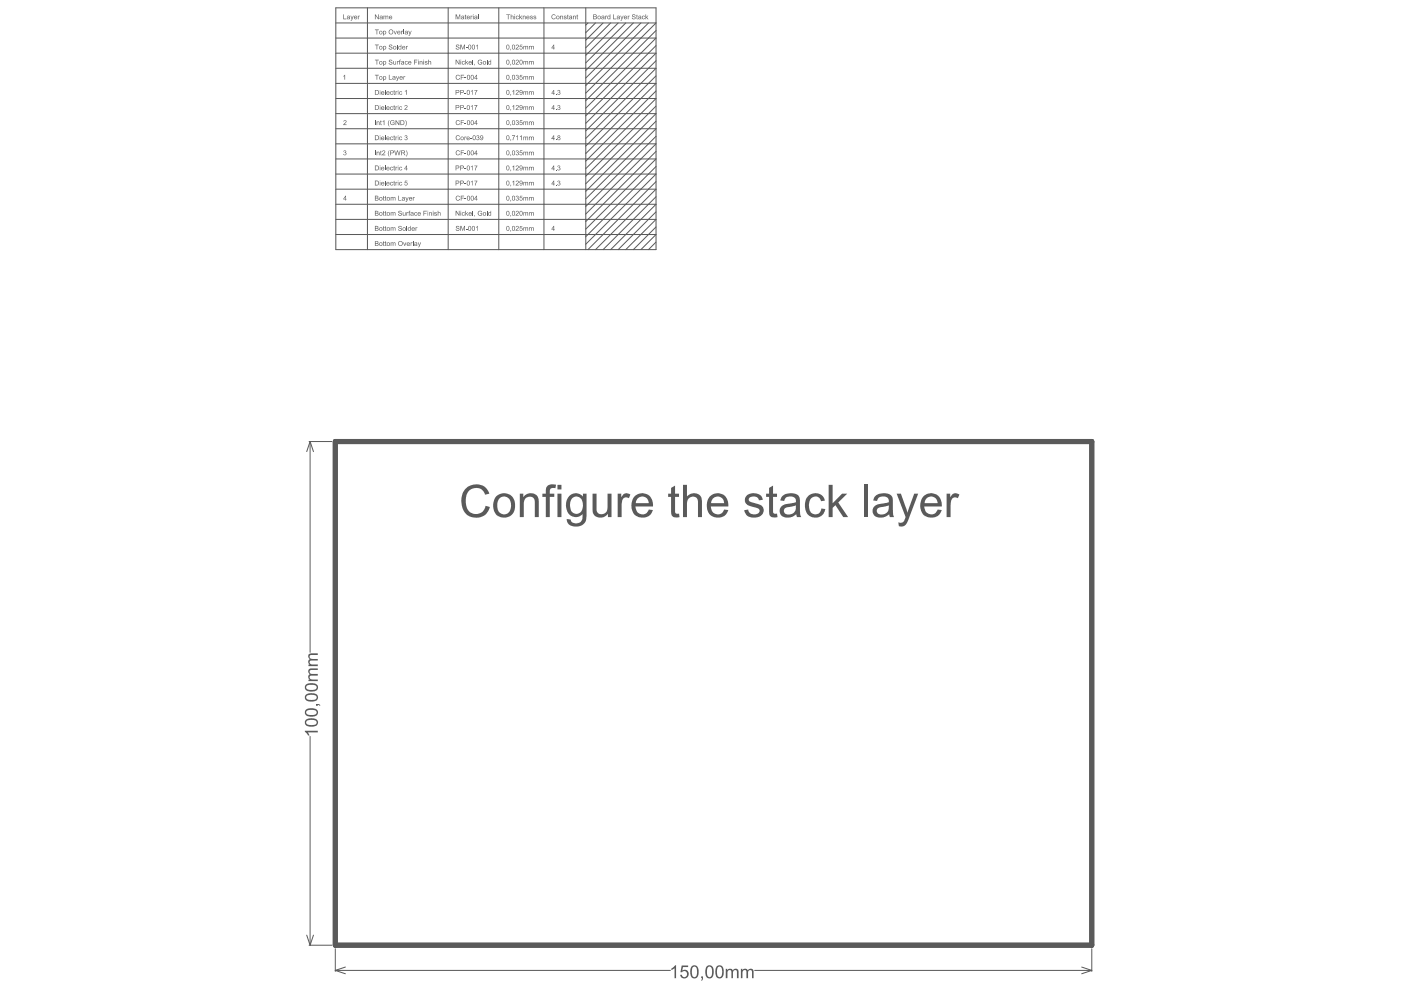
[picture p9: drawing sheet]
<svg xmlns="http://www.w3.org/2000/svg" width="297mm" height="210mm" viewBox="0 0 297 210" stroke-linecap="round" stroke-linejoin="round" font-family="sans-serif">
<path d="M71.1 93.6h160.4v106.8h-160.4z" fill="none" stroke="#5a5a5a" stroke-width="1.1"/>
<g fill="none" stroke="#5a5a5a" stroke-width=".22">
<path d="M65.5 93.6h4.8M65.7 93.6l.8 2.2M65.7 93.6l-.7 2.2M65.7 93.6v44.7M65.7 156.1v44.3M65 198.3l.7 2.1M66.5 198.3l-.8 2.1M65.5 200.4h4.8M71.1 205.8l2.1 .7M71.1 205.8h71M71.1 201.2v4.8M73.2 205l-2.1 .8"/>
<path d="M160 205.8h71.5M229.3 205l2.2 .8M231.5 205.8l-2.2 .7M231.5 201.2v4.8"/>
</g>
<g fill="#5a5a5a">
<path d="M142.3 205.3l.8-.6h.2v2.7h-.3v-2.1l-.6 .4z"/>
<path d="M144.5 204.7h1.4v.3h-1.1l-.2 .8 .5-.2 .4 .1 .4 .2 .1 .5-.2 .7-.6 .4-.7-.2-.3-.6h.4v.1a.61 .61 0 0 0 .8 .2 .61 .61 0 0 0 .2-.9 .61 .61 0 0 0-.8-.1l-.2 .1h-.3z"/>
<path d="M148.7 207h.3v.7l-.3 .2-.1-.1 .3-.4h-.2z"/>
<path d="M153.9 205.4h.3v.3l.4-.3a.57 .57 0 0 1 .7 .3l.4-.3h.4a.59 .59 0 0 1 .5 .6v1.4h-.4v-1.4l-.2-.3a.49 .49 0 0 0-.6 .6v1.1h-.3v-1.3a.46 .46 0 0 0-.6-.4 .46 .46 0 0 0-.3 .7v1h-.3z"/>
<path d="M157.1 205.4h.3v.3l.3-.3h.6a.27 .27 0 0 0 .2 .3 .27 .27 0 0 0 .3-.2l.5-.1 .4 .2 .1 1.8h-.4v-1.4l-.2-.3a.49 .49 0 0 0-.6 .6v1.1h-.3v-1.3a.44 .44 0 0 0-.6-.4 .44 .44 0 0 0-.3 .6v1.1h-.3z"/>
<path d="M64.6 154.9h2.8v.4h-2.2l.4 .6h-.3l-.7-.7z"/>
<path d="M67 149.3h.5l.4 .3-.1 .1-.4-.2v.1h-.4z"/>
<path d="M65.5 141.9l.3-.2h1.6v.4h-1.4l-.3 .2a.48 .48 0 0 0 .5 .6h1.2v.3h-1.3a.44 .44 0 0 0-.4 .6 .44 .44 0 0 0 .6 .3h1.1v.3h-2v-.3h.3l-.3-.4 .1-.5a.26 .26 0 0 0 .2-.3 .26 .26 0 0 0-.3-.3z"/>
<path d="M65.5 138.7l.4-.2h1.5v.4h-1.5l-.2 .2a.5 .5 0 0 0 .5 .6h1.2v.3h-1.3a.46 .46 0 0 0-.4 .6 .46 .46 0 0 0 .6 .3h1.1v.3h-2v-.3h.3l-.3-.4a.51 .51 0 0 1 .3-.7l-.3-.5z"/>
<path d="M146.9 205.1l-.2 1.1a.87 .87 0 0 0 .4 1l.6-.3 .1-1.1a.67 .67 0 0 0-.6-.9zM146.7 204.9l.6-.2 .6 .3 .2 .7-.1 1.2a.87 .87 0 0 1-1.1 .5 .87 .87 0 0 1-.5-1.1v-1z"/>
<path d="M150.1 205.1l-.2 1.1a.84 .84 0 0 0 .5 1l.5-.3 .1-1a.73 .73 0 0 0-.6-1zM149.9 204.9l.6-.2 .6 .4 .2 .7-.1 1.1a.87 .87 0 0 1-1.1 .5 .87 .87 0 0 1-.6-1.1l.1-1z"/>
<path d="M152.2 205.1l-.2 1.1a.92 .92 0 0 0 .4 1l.6-.2 .1-1.2a.67 .67 0 0 0-.6-.9zM152 204.9l.6-.2 .6 .3 .2 .7-.1 1.2a.87 .87 0 0 1-1 .5 .87 .87 0 0 1-.6-1.1l.1-1z"/>
<path d="M65 152.8a.6 .6 0 0 0 .1 .8 .6 .6 0 0 0 .7 .1h.4a.66 .66 0 0 0 .9-.7l-.2-.2-.6-.2zM64.9 152.6l.7-.3 1.2 .1a.87 .87 0 0 1 .6 1.1 .87 .87 0 0 1-1.1 .6l-1.1-.1a.83 .83 0 0 1-.3-1.4z"/>
<path d="M65 150.8l-.1 .3 .2 .4 1.1 .1a.63 .63 0 0 0 .7-.1 .63 .63 0 0 0 .1-.7l-.7-.3h-.8zM64.8 150.6l.7-.4 1.3 .1a.88 .88 0 0 1 .6 1.1 .88 .88 0 0 1-1.1 .6l-1.1-.2a.85 .85 0 0 1-.4-1.2z"/>
<path d="M65 147.5l-.1 .5 .2 .3 1.1 .1a.62 .62 0 0 0 .7-.1 .62 .62 0 0 0 .2-.7l-.8-.3zM64.9 147.3l.7-.3 1.3 .1a.88 .88 0 0 1 .5 1.1 .88 .88 0 0 1-1.1 .6l-1.1-.2a.81 .81 0 0 1-.3-1.3z"/>
<path d="M65 145.4a.61 .61 0 0 0 .1 .7 .61 .61 0 0 0 .7 .2h.4a.72 .72 0 0 0 .9-.6l-.2-.4-.4-.1h-1zM64.8 145.3l.7-.4 1.3 .1a.87 .87 0 0 1 .6 1 .87 .87 0 0 1-1.1 .6l-1.1-.1a.82 .82 0 0 1-.4-1.2z"/>
</g>
<g fill="none" stroke="#5a5a5a" stroke-width=".21">
<path d="M124.7 4.9l-.5 .4M126.3 4.9l-2.1 2M127.9 4.9l-3.7 3.6M129.5 4.9l-5.3 5.2M131.1 4.9l-6.9 6.8M132.7 4.9l-8.5 8.4M134.3 4.9l-10.1 10M135.9 4.9l-11.7 11.6M137.5 4.9l-13.3 13.2M139.1 16.1l-14.9 14.9M139.1 8.1l-14.9 14.9M139.1 19.3l-14.9 14.9"/>
<path d="M139.1 17.7l-14.9 14.9M139.1 12.9l-14.9 14.9M139.1 9.7l-14.9 14.9M139.1 11.3l-14.9 14.9M139.1 4.9l-14.9 14.8M139.1 14.5l-14.9 14.9M139.1 6.5l-14.9 14.9M139.1 38.5l-14.4 14.4M139.1 20.9l-14.9 14.9M139.1 35.3l-14.9 14.9M139.1 33.7l-14.9 14.9M139.1 22.5l-14.9 14.9"/>
<path d="M139.1 30.5l-14.9 14.9M139.1 27.3l-14.9 14.9M139.1 24.1l-14.9 14.9M139.1 36.9l-14.9 14.9M139.1 25.7l-14.9 14.9M139.1 32.1l-14.9 14.9M139.1 28.9l-14.9 14.9M139.1 46.5l-6.4 6.4M139.1 44.9l-8 8M139.1 43.3l-9.6 9.6M139.1 48.1l-4.8 4.8M139.1 40.1l-12.8 12.8"/>
<path d="M139.1 41.7l-11.2 11.2M139.1 51.3l-1.6 1.6M139.1 49.7l-3.2 3.2"/>
</g>
<g fill="none" stroke="#5a5a5a" stroke-width=".22">
<path d="M71.2 11.3h67.9M71.2 1.7h67.9v51.2h-67.9zM71.2 14.5h67.9M71.2 8.1h67.9M71.2 17.7h67.9M71.2 4.9h67.9M77.9 1.7v51.2M95 1.7v51.2M105.8 1.7v51.2M115.3 1.7v51.2M124.2 1.7v51.2M71.2 20.9h67.9"/>
<path d="M71.2 27.3h67.9M71.2 33.7h67.9M71.2 30.5h67.9M71.2 24.1h67.9M71.2 36.9h67.9M71.2 40.1h67.9M71.2 43.3h67.9M71.2 49.7h67.9M71.2 46.5h67.9"/>
</g>
<g fill="#5a5a5a">
<path d="M81.3 44.8l.1-.1v.3h.1l-.1 .1v.7l-.1-.2z"/>
<path d="M81.7 44.8l.1-.1 .1 .3-.1 .8-.1-.1v-.6h-.1z"/>
<path d="M82.8 45h1v.7l-.2-.6-.2 .1v.5h-.1l-.1-.6-.2 .1v.5h-.2z"/>
<path d="M84.5 44.8l.4-.1 .2 .1 .1 .2-.3-.2-.3 .1v.2l.6 .2v.2l-.2 .2-.6-.1v-.2l.3 .2 .4-.1-.1-.2-.5-.2z"/>
<path d="M85.4 45h.1l.1 .6h.2l.2-.6v.7l-.6-.1z"/>
<path d="M86.2 45h.4l-.3 .2v.5h-.1z"/>
<path d="M86.7 44.7h.3l-.2 .1 .2 .2-.2 .1v.6h-.1v-.6h-.1z"/>
<path d="M87.9 45.1l.4-.1 .2 .2-.4-.1-.2 .3 .1 .2 .3-.1h.2l-.1 .1-.4 .1z"/>
<path d="M89.8 44.7h.7v.1h-.6v.4h.5l-.5 .1v.4h-.1z"/>
<path d="M91 45l.6 .1v.6h-.2l-.1-.6-.2 .1-.1 .5z"/>
<path d="M92.1 45h.3l.2 .1-.4 .1 .4 .2v.3h-.5l-.1-.2 .3 .1h.2l-.4-.3z"/>
<path d="M92.8 44.7h.1v.4l.3-.1 .2 .1v.6l-.2-.6-.3 .1v.5h-.1z"/>
<path d="M72.8 16.1l.4-.2v1h-.2v-.8l-.2 .1z"/>
<path d="M98.4 35.7l.5 .1z"/>
<path d="M99.8 35.3l.4-.2v1h-.1v-.8l-.2 .2z"/>
<path d="M100.6 35.1h.6l-.4 1-.1-.1 .4-.8z"/>
<path d="M96.7 32.1l.3-.2 .4 .1 .1 .2h-.1l-.2-.2h-.2l-.2 .2v.5l.4 .1 .3-.2-.1 .2-.4 .1-.3-.1z"/>
<path d="M97.7 31.9h.7v.1h-.6v.3h.5v.2h-.5v.4h-.1z"/>
<path d="M98.5 32.5l.4 .1z"/>
<path d="M117.8 23.2l.2 .1z"/>
<path d="M118.2 22.4l.3-.1 .3 .1-.2 .3 .2 .4-.1 .2-.5-.1 .1-.2 .3 .2 .1-.2-.3-.2 .2-.3-.2-.1-.1 .2-.1-.1z"/>
<path d="M72.9 25.6h.5v.4l-.4 .4h.5v.1h-.7l.5-.7-.1-.2h-.2l-.1 .2h-.1z"/>
<path d="M117.8 39.2l.2 .1z"/>
<path d="M118.3 38.3h.2l.3 .2-.2 .3 .2 .1v.2l-.2 .2-.4-.1 .1-.2 .2 .2 .2-.2-.3-.2 .2-.3-.4 .1z"/>
<path d="M98.4 19.7h.5v.1h-.5z"/>
<path d="M99.8 19.3l.4-.2v1h-.1v-.8l-.2 .1z"/>
<path d="M100.6 19.1h.6l-.4 1h-.1l.1-.4 .3-.5z"/>
<path d="M108.2 36h.2l-.1 .3z"/>
<path d="M108.6 35.3l.4-.2v1h-.1v-.8l-.2 .2z"/>
<path d="M109.4 35.2l.3-.1 .3 .1-.1 .4-.4 .4h.5v.1h-.7l.6-.7-.2-.2-.4 .2z"/>
<path d="M111 35.4l.5 .1 .4-.1 .1 .7h-.2v-.6l-.3 .1v.5h-.1v-.6h-.2l-.2 .6z"/>
<path d="M112.2 35.4l.5 .1 .4-.1 .1 .7h-.2v-.6l-.3 .1v.5h-.1v-.6h-.2l-.2 .6z"/>
<path d="M81.3 51.2l.1-.1v.3h.1l-.1 .1 .1 .7-.2-.2z"/>
<path d="M81.7 51.2l.1-.1 .1 .3-.1 .1 .1 .7-.2-.1v-.6h-.1z"/>
<path d="M82.8 51.4l.1 .1 .8-.1 .1 .7-.2-.6-.2 .1v.5h-.1l-.1-.6-.2 .1v.5h-.2z"/>
<path d="M85.5 51.4h.1l.2 .6 .2-.6h.1l-.2 .7h-.2z"/>
<path d="M87.1 51.4h.4l-.3 .2v.5h-.1z"/>
<path d="M87.5 51.1h.2v1h-.2z"/>
<path d="M88.6 51.4h.1l.2 .6 .2-.6h.2l-.5 1h-.2l.3-.3z"/>
<path d="M98.4 22.9h.5v.1h-.5z"/>
<path d="M99.8 22.5l.4-.2v1h-.1v-.8l-.2 .1z"/>
<path d="M100.6 22.3h.6l-.4 1h-.1l.1-.4 .3-.5h-.5z"/>
<path d="M108.2 10.4h.2l-.1 .3z"/>
<path d="M109.4 9.5h.3l.3 .1-.1 .3-.4 .5h.5v.1h-.7l.6-.7-.2-.2-.4 .2z"/>
<path d="M110.3 9.5h.5l-.5 .1v.3l.3-.1 .2 .2v.3l-.2 .2h-.3l-.2-.2 .2-.1 .1 .2 .3-.1-.1-.4-.4 .1z"/>
<path d="M111 9.8l.4-.1 .1 .2 .4-.1 .1 .7h-.2v-.7l-.3 .1v.6h-.1l-.1-.7-.2 .1-.1 .6z"/>
<path d="M112.2 9.8l.4-.1 .1 .2 .4-.1 .1 .7h-.2v-.7l-.3 .1v.6h-.1l-.1-.7-.2 .1-.1 .6z"/>
<path d="M79.5 9.5h.8v.1h-.3v.9h-.2v-.9h-.3z"/>
<path d="M82.5 9.5h.4a.18 .18 0 0 1 .2 0 .18 .18 0 0 1 0 .3l-.2-.2-.3 .1 .6 .4v.3l-.6 .1-.2-.3 .5 .2 .2-.3-.6-.3z"/>
<path d="M84.2 9.5h.1v1h-.1z"/>
<path d="M86.1 9.8l.1 .1 .3-.1-.3 .2v.5h-.1z"/>
<path d="M108.2 42.4h.2l-.2 .3z"/>
<path d="M109.4 41.6l.2-.1 .3 .1v.9l-.3 .1-.2-.2 .1-.2 .2 .2 .2-.1-.3-.3 .2-.3-.2-.1-.1 .2h-.2z"/>
<path d="M110.3 41.5h.5l-.5 .1v.3l.3-.1 .2 .2v.3l-.2 .2h-.3l-.2-.2h.2l.1 .1 .3-.1-.1-.3h-.4z"/>
<path d="M111 41.8h.9l.1 .7h-.2v-.6l-.3 .1v.5h-.1l-.1-.6h-.2l-.1 .6z"/>
<path d="M112.2 41.8h.9l.1 .7h-.2v-.6l-.3 .1v.5h-.1l-.1-.6h-.2l-.1 .6z"/>
<path d="M117.8 29.6l.2 .1z"/>
<path d="M79.5 31.9h.1v1h-.1z"/>
<path d="M79.8 32.2h.6l.1 .7h-.2v-.6l-.3 .1v.5h-.2z"/>
<path d="M80.7 32l.1-.1v.3h.1l-.1 .1v.5l.2 .1h-.3v-.6h-.1z"/>
<path d="M81.1 31.9l.5 .1 .1 .3-.5 .5h.5v.1h-.7l.6-.7-.2-.2-.4 .2z"/>
<path d="M82.5 31.9h.1l-.2 .8 .2 .5-.4-.6z"/>
<path d="M83.6 31.9h.2l.1 .9 .3-.9h.2l.2 .9 .2-.9h.1l-.2 1h-.2l-.2-.9-.3 .9h-.1z"/>
<path d="M86.1 31.9h.1l.2 .6-.3 .7 .2-.8z"/>
<path d="M117.8 36l.2 .1z"/>
<path d="M118.2 35.2l.4-.1 .2 .2-.2 .3 .2 .1v.2l-.2 .2h-.4v-.2l.3 .1h.2v-.3l-.3-.1 .3-.3-.3-.1-.2 .2z"/>
<path d="M79.5 15.9h.8v.1h-.3v.9h-.2v-.9h-.3z"/>
<path d="M82.5 15.9h.1v.9l.5 .1h-.6z"/>
<path d="M83.9 16.2h.2l.2 .6 .3-.6-.4 1-.2-.1 .2-.2z"/>
<path d="M85.5 16.2l.2 .1 .2-.1-.2 .1v.6h-.2z"/>
<path d="M107.3 3.1h.8l-.3 .1v.9h-.1v-.9z"/>
<path d="M108.3 3.1h.1v.3h.5v.7h-.2v-.7l-.3 .1v.6h-.1z"/>
<path d="M109.4 3.5l.2-.2 .3 .1 .1 .1-.4-.1-.1 .3 .2 .3 .3-.2-.1 .2h-.4z"/>
<path d="M110.1 3.1h.1v.6l.5-.4-.3 .3 .3 .5h-.1l-.3-.4-.1 .4h-.1z"/>
<path d="M110.8 3.3l.6 .1v.7h-.1l-.1-.7-.2 .1v.6h-.2z"/>
<path d="M112.4 3.4l.2-.1 .4 .1-.5 .1 .5 .3v.2l-.2 .1a.18 .18 0 0 1-.3 0 .18 .18 0 0 1 0-.3l.2 .2 .2-.1-.5-.2z"/>
<path d="M113.1 3.4h.6l-.5 .1 .5 .3-.1 .3-.4-.1-.1-.1 .3 .1 .2-.2-.4-.1z"/>
<path d="M96.6 12.7h.2l.5 .8v-.8h.1v1l-.7-.8v.8h-.1z"/>
<path d="M98 13h.5l.1 .2-.4-.2-.2 .2 .2 .4 .4-.2-.2 .3-.4-.1z"/>
<path d="M98.7 12.7h.1v.6l.5-.3-.3 .2 .3 .5h-.2l-.2-.4-.1 .4h-.1z"/>
<path d="M100.2 12.7h.1v1h-.1z"/>
<path d="M100.5 13.6h.2l-.1 .3z"/>
<path d="M101.4 12.8l.3-.1h.4l.1 .3-.5-.2-.3 .2v.3l.2 .3h.3l.2-.1v-.2l-.3-.1h.4v.4l-.4 .1-.3-.1-.2-.4z"/>
<path d="M103.2 12.7h.1v1h-.1z"/>
<path d="M98.4 38.9h.5v.1h-.5z"/>
<path d="M99.8 38.5l.4-.2v1h-.1v-.8l-.2 .2z"/>
<path d="M100.6 38.3h.6l-.4 1-.1-.1 .4-.8z"/>
<path d="M108.2 45.6h.2l-.2 .3z"/>
<path d="M109.4 44.8l.2-.1 .4 .1-.1 .4-.4 .4 .5 .1h-.7l.6-.6-.1-.3-.3 .1v.1h-.2z"/>
<path d="M111 45h.9l.1 .7h-.2v-.6l-.3 .1v.5h-.1l-.1-.6h-.2l-.1 .6z"/>
<path d="M112.2 45h.9l.1 .7h-.2v-.6l-.3 .1v.5h-.1l-.1-.6h-.2l-.1 .6z"/>
<path d="M108.2 29.6h.2l-.1 .3z"/>
<path d="M108.6 28.7h.6l-.4 1h-.1v-.2l.3-.7h-.4z"/>
<path d="M109.4 28.9l.4-.2v1h-.1v-.8l-.3 .2z"/>
<path d="M110.2 28.9l.4-.2v1h-.1v-.8l-.3 .2z"/>
<path d="M111 29h.9l.1 .7h-.2v-.6l-.3 .1v.5h-.1v-.6h-.2l-.2 .6z"/>
<path d="M112.2 29h.9l.1 .7h-.2v-.6l-.3 .1v.5h-.1v-.6h-.2l-.2 .6z"/>
<path d="M81.3 41.6l.1-.1v.3h.1l-.1 .1v.5l.1 .1-.2-.1z"/>
<path d="M81.7 41.6l.1-.1 .1 .3-.1 .6 .1 .1h-.2v-.6h-.1z"/>
<path d="M82.8 41.8h1v.7l-.2-.6-.2 .1v.5h-.1l-.1-.6-.2 .1v.5h-.2z"/>
<path d="M84.4 41.5h.2v.9h.5v.1h-.7z"/>
<path d="M86 41.8h.1l.2 .6 .2-.6h.1l-.4 1h-.2l.2-.3z"/>
<path d="M87.5 41.8h.4l-.2 .2v.5h-.2z"/>
<path d="M81.6 22.3h.1v1h-.1z"/>
<path d="M82.8 22.7l.2-.2 .3 .1v.2l-.3-.2-.2 .3 .2 .3 .3-.2-.1 .3-.4-.1z"/>
<path d="M83.5 22.4l.1-.1 .1 .3-.1 .1 .1 .6-.2-.1z"/>
<path d="M83.9 22.6h.4l-.3 .2v.5h-.1z"/>
<path d="M84.7 22.6l.3-.1 .2 .2 .1 .1-.4-.2-.1 .2 .1 .4 .4-.2-.1 .3-.5-.1z"/>
<path d="M85.8 22.4l.3-.1 .3 .1v.3l-.5 .5h.5v.1h-.7l.6-.7-.2-.2-.4 .2z"/>
<path d="M108.2 39.2h.2l-.1 .3z"/>
<path d="M108.6 38.5l.4-.2v1h-.1v-.8l-.2 .2z"/>
<path d="M109.4 38.4l.3-.1 .3 .1-.1 .4-.4 .4h.5v.1h-.7l.6-.7-.2-.2-.4 .2z"/>
<path d="M111 38.6h.4l.1 .1 .4-.1 .1 .7h-.2v-.6l-.3 .1v.5h-.1l-.1-.6h-.2l-.1 .6z"/>
<path d="M112.2 38.6h.4l.1 .1 .4-.1 .1 .7h-.2v-.6l-.3 .1v.5h-.1l-.1-.6h-.2l-.1 .6z"/>
<path d="M79.5 12.7h.8v.1h-.3v.9h-.2v-.9h-.3z"/>
<path d="M82.5 12.8l.6-.1 .1 .3-.3-.2-.3 .1 .6 .4-.1 .4h-.3l-.4-.2v-.1l.3 .2 .4-.1v-.2l-.6-.2z"/>
<path d="M83.4 13h.1l.1 .6 .2-.1 .2-.5v.7l-.6-.1z"/>
<path d="M84.2 13h.4l-.3 .1v.6h-.1z"/>
<path d="M84.7 12.7h.3l-.2 .1 .2 .2h-.2v.7h-.1v-.7h-.1z"/>
<path d="M85.9 13h.5v.2l-.2-.2-.2 .2v.4l.5-.2-.2 .3-.4-.1z"/>
<path d="M87.8 12.7h.7v.1h-.6v.3h.5v.1h-.5v.5h-.1z"/>
<path d="M89 13h.5l.1 .7h-.2v-.7l-.3 .1v.6h-.1z"/>
<path d="M90.1 13h.5v.1h-.4l.4 .3-.1 .3-.4-.1-.1-.1h.5l-.4-.3z"/>
<path d="M90.8 12.7h.1v.3h.5v.7h-.1l-.1-.7-.2 .1-.1 .6h-.1z"/>
<path d="M108.2 32.8h.2l-.1 .3z"/>
<path d="M109.4 32l.3-.1 .2 .1-.1 .4 .2 .3-.2 .2h-.4l-.1-.2 .3 .1 .3-.1-.1-.2-.2-.1 .2-.3-.2-.1-.3 .2z"/>
<path d="M110.3 31.9h.5v.1h-.5v.3l.3-.1 .2 .3-.2 .4-.5-.2 .2-.1 .2 .2 .2-.1-.2-.3h-.3z"/>
<path d="M111 32.2l.5 .1 .4-.1 .1 .7h-.2v-.6l-.3 .1v.5h-.1v-.6h-.2l-.2 .6z"/>
<path d="M112.2 32.2l.5 .1 .4-.1 .1 .7h-.2v-.6l-.3 .1v.5h-.1v-.6h-.2l-.2 .6z"/>
<path d="M81.6 28.7h.1v1h-.1z"/>
<path d="M82.8 29.1l.5-.1v.2l-.2-.2-.3 .3 .2 .3 .3-.2v.3l-.5-.1z"/>
<path d="M83.5 28.8l.1-.1 .1 .3-.1 .6 .2 .1-.3-.1z"/>
<path d="M83.9 29h.4l-.3 .2v.5h-.1z"/>
<path d="M84.7 29.1l.4-.1 .2 .2-.4-.1-.1 .3 .1 .2 .4-.2-.1 .2h-.5z"/>
<path d="M85.8 28.8l.4-.1 .2 .2-.2 .3 .2 .3-.1 .2h-.3l-.2-.2 .1-.1 .3 .2 .1-.1-.1-.3h-.2l.2-.2v-.2h-.2l-.1 .2z"/>
<path d="M96.7 16l.3-.1 .4 .1 .1 .2-.5-.2-.2 .2 .2 .6 .5-.2-.2 .3-.6-.1-.1-.4z"/>
<path d="M97.7 15.9h.7v.1h-.6v.3h.5l-.5 .1v.5h-.1z"/>
<path d="M98.5 16.5h.4v.1h-.4z"/>
<path d="M81.6 35.1h.1v1h-.1z"/>
<path d="M82.8 35.4l.5 .1-.1 .1-.2-.1-.2 .2 .2 .3 .3-.1v.2l-.5-.1z"/>
<path d="M83.5 35.2l.1-.1 .1 .3-.1 .6 .2 .1-.3-.1z"/>
<path d="M83.9 35.4l.1 .1 .3-.1-.3 .2v.5h-.1z"/>
<path d="M84.7 35.5l.4-.1 .2 .2-.5-.1v.4l.1 .1 .4-.1-.1 .1h-.5z"/>
<path d="M108.2 13.6h.2l-.2 .3z"/>
<path d="M109.4 12.8l.2-.1 .4 .1-.1 .3-.4 .5 .5 .1h-.7l.6-.7-.1-.2h-.2l-.1 .2h-.2z"/>
<path d="M111 13h.9l.1 .7h-.2v-.7l-.3 .1v.6h-.1l-.1-.7-.2 .1-.1 .6z"/>
<path d="M112.2 13h.9l.1 .7h-.2v-.7l-.3 .1v.6h-.1l-.1-.7-.2 .1-.1 .6z"/>
<path d="M117.8 20l.2 .1z"/>
<path d="M118.2 19.2l.3-.1 .3 .1-.2 .3 .2 .4-.1 .2-.5-.1 .1-.2 .3 .2 .1-.2-.3-.2 .2-.3-.2-.1-.1 .2-.1-.1z"/>
<path d="M128.3 3.3l.4 .1-.2 .1v.6h-.2z"/>
<path d="M130 3.1h.1v.9h.6v.1h-.7z"/>
<path d="M131.5 3.3h.2l.2 .7 .2-.7h.1l-.5 1.1-.1-.2 .2-.1z"/>
<path d="M133.1 3.3l.4 .1-.3 .1v.6h-.1z"/>
<path d="M134 3.2l.4-.2 .3 .2v.2l-.2-.2h-.4l.1 .2 .6 .3-.1 .3-.5 .1-.2-.2-.1-.1 .2-.1 .2 .3 .4-.2-.6-.3z"/>
<path d="M135 3.2l.1-.1v.2h.1l-.1 .1 .1 .7-.2-.1v-.6h-.1z"/>
<path d="M136.1 3.5l.6-.1v.1l-.3-.1-.2 .2 .2 .4 .3-.2-.1 .3-.5-.1z"/>
<path d="M136.9 3.1h.1v.6l.4-.4-.2 .3 .3 .5h-.2l-.2-.4-.1 .4h-.1z"/>
<path d="M79.5 25.5h.1v1h-.1z"/>
<path d="M79.8 25.8h.6l.1 .7h-.2v-.6h-.3v.6h-.2z"/>
<path d="M80.7 25.6l.1-.1v.3h.1l-.1 .1v.5l.2 .1-.3-.1v-.5h-.1z"/>
<path d="M81.1 25.7l.4-.2v1h-.1v-.8l-.3 .2z"/>
<path d="M82.5 25.5h.1l-.2 .7 .2 .6-.4-.6z"/>
<path d="M82.8 25.7l.3-.2h.4l.1 .3-.5-.2-.2 .5 .4 .3 .2-.1v-.2h-.3v-.1h.4v.4l-.7 .1-.2-.3z"/>
<path d="M83.9 25.5l.6 .8v-.8h.2v1h-.2l-.5-.8v.8h-.1z"/>
<path d="M85.9 25.5l.4 .6-.3 .7h-.1l.2-.8z"/>
<path d="M108.2 23.2h.2l-.2 .3z"/>
<path d="M108.6 22.5l.4-.2v1h-.1v-.8l-.2 .1z"/>
<path d="M109.4 22.4l.3-.1 .2 .1 .1 .3-.5 .5 .5 .1h-.7l.6-.7-.1-.2h-.3v.2h-.2z"/>
<path d="M111 22.6l.1 .1 .2-.2 .2 .2 .4-.1 .1 .7h-.2l-.1-.7-.2 .2v.5h-.1l-.1-.7-.2 .1-.1 .6z"/>
<path d="M112.2 22.6l.1 .1 .2-.2 .2 .2 .4-.1 .1 .7h-.2l-.1-.7-.2 .2v.5h-.1l-.1-.7-.2 .1-.1 .6z"/>
<path d="M117 3.3l.2-.2h.5l.1 .2-.5-.1-.2 .4 .2 .4 .5-.2-.1 .2h-.6l-.2-.3z"/>
<path d="M118.8 3.3l.6 .1v.7h-.1l-.1-.7-.3 .1v.6h-.1z"/>
<path d="M119.6 3.4h.5l-.4 .1 .4 .3-.2 .3a.16 .16 0 0 1-.3 0 .16 .16 0 0 1 .1-.3l.2 .2 .1-.1-.4-.3z"/>
<path d="M120.3 3.2l.1-.1 .2 .2-.2 .7 .2 .1-.3-.1z"/>
<path d="M121.5 3.3l.6 .1v.7h-.1l-.1-.7-.3 .1v.6h-.1z"/>
<path d="M122.3 3.2l.1-.1v.2h.2l-.2 .1 .2 .7-.3-.1z"/>
<path d="M96.6 3.1h.2l.3 .8 .3-.8h.2v1h-.1v-.9l-.3 .9h-.2l-.3-.9v.9h-.1z"/>
<path d="M98.6 3.2l.1-.1v.2h.2l-.2 .1 .2 .7-.3-.1z"/>
<path d="M99.8 3.3l.4 .1-.3 .1v.6h-.1z"/>
<path d="M101.4 3.1h.1v1h-.1z"/>
<path d="M108.2 48.8h.2l-.2 .3z"/>
<path d="M109.4 48l.2-.1 .4 .1-.1 .4-.4 .4 .5 .1h-.7l.6-.6-.1-.3h-.2l-.1 .2h-.2z"/>
<path d="M110.3 47.9h.5l-.5 .1v.3l.3-.1 .2 .3v.3l-.3 .2-.4-.3h.2l.1 .1 .3-.1-.1-.3h-.4z"/>
<path d="M111 48.2h.9l.1 .7h-.2v-.6l-.3 .1v.5h-.1l-.1-.6-.2 .1-.1 .5z"/>
<path d="M112.2 48.2h.9l.1 .7h-.2v-.6l-.3 .1v.5h-.1l-.1-.6-.2 .1-.1 .5z"/>
<path d="M96.7 41.7l.3-.2 .4 .1 .1 .2-.5-.2-.2 .2 .2 .6 .5-.2-.2 .3h-.4l-.2-.2z"/>
<path d="M97.7 41.5h.7v.1h-.6v.3h.5v.2h-.5v.4h-.1z"/>
<path d="M98.5 42.1h.4v.1h-.4z"/>
<path d="M108.2 26.4h.2l-.1 .3z"/>
<path d="M109.4 25.6l.4-.1 .1 .1-.1 .4 .2 .2-.2 .3h-.4l-.1-.3 .3 .2 .3-.1-.1-.2-.2-.1 .2-.3-.2-.1-.3 .1z"/>
<path d="M110.3 25.5h.5v.1h-.5v.3l.2-.1 .3 .2v.3l-.2 .2h-.3l-.2-.2 .2-.1 .1 .2 .3-.1-.1-.3h-.4z"/>
<path d="M111 25.8l.1 .1 .8-.1 .1 .7h-.2v-.6l-.3 .1v.5h-.1v-.6h-.2l-.2 .6z"/>
<path d="M112.2 25.8l.1 .1 .8-.1 .1 .7h-.2v-.6l-.3 .1v.5h-.1v-.6h-.2l-.2 .6z"/>
<path d="M79.5 6.3h.8v.1h-.3v.9h-.2v-.9h-.3z"/>
<path d="M83.5 6.5h.1l.2 .6 .3-.6-.2 .8z"/>
<path d="M85.1 6.5l.1 .2 .3-.1-.3 .1v.6h-.1z"/>
<path d="M85.5 6.3h.2v1h-.2z"/>
<path d="M86.6 6.5h.1l.2 .7 .4-.7-.5 1.1h-.2l.3-.3z"/>
<path d="M96.8 28.8l.4-.1 .2 .1 .1 .2h-.1l-.2-.2h-.2l-.2 .2v.5l.4 .1 .2-.3 .1 .1-.1 .2-.4 .1-.3-.1-.1-.4z"/>
<path d="M98.5 29h.4l-.3 .2v.5h-.1z"/>
<path d="M99.7 29.3l.4 .1z"/>
<path d="M101.1 28.8l.3-.1 .2 .2-.1 .3 .2 .1-.2 .4-.4-.1-.1-.2 .2 .2 .3-.1-.1-.3h-.2l.3-.2-.1-.2h-.2l-.1 .2-.1-.1z"/>
<path d="M108.2 20h.2l-.2 .3z"/>
<path d="M108.6 19.3l.4-.2v1h-.1v-.8l-.2 .1z"/>
<path d="M109.4 19.2l.2-.1 .4 .1-.1 .3-.4 .5 .5 .1h-.7l.6-.7-.1-.2h-.2l-.1 .2h-.2z"/>
<path d="M111 19.4h.9l.1 .7h-.2v-.7l-.3 .2v.5h-.1l-.1-.7-.2 .1-.1 .6z"/>
<path d="M112.2 19.4h.9l.1 .7h-.2v-.7l-.3 .2v.5h-.1l-.1-.7-.2 .1-.1 .6z"/>
<path d="M81.3 48l.1-.1v.3h.1l-.1 .1 .1 .7-.2-.2z"/>
<path d="M81.7 48l.1-.1 .1 .3v.8l-.2-.1v-.6h-.1z"/>
<path d="M82.8 48.2h1v.7l-.2-.6-.2 .1v.5h-.1l-.1-.6-.2 .1v.5h-.2z"/>
<path d="M84.5 48l.4-.1 .2 .1 .1 .2h-.1l-.3-.2-.2 .1v.2l.6 .2-.2 .4-.3 .1-.3-.2v-.2l.3 .2 .4-.1-.1-.2-.5-.2z"/>
<path d="M86.2 47.9h.1v1h-.1z"/>
<path d="M88.1 48.2h.4l-.3 .2v.5h-.1z"/>
<path d="M96.6 44.7h.2l.5 .8v-.8h.1v1l-.7-.8v.8h-.1z"/>
<path d="M98 45l.5 .1 .1 .1-.4-.1-.2 .2 .2 .3 .4-.1-.2 .2-.4-.1z"/>
<path d="M98.7 44.7h.1v.6l.5-.3-.3 .3 .3 .4h-.2l-.2-.4-.1 .4h-.1z"/>
<path d="M100.2 44.7h.1v1h-.1z"/>
<path d="M100.5 45.6h.2l-.1 .3z"/>
<path d="M101.4 44.8l.7-.1 .1 .3-.5-.2-.3 .2v.4l.3 .2h.3l.1-.3-.3-.1h.4v.4l-.3 .2-.4-.1-.2-.5z"/>
<path d="M103.2 44.7h.1v1h-.1z"/>
<path d="M108.2 16.8h.2l-.2 .3z"/>
<path d="M109.4 16l.3-.1 .3 .2-.2 .2 .2 .3-.3 .3-.3-.1-.1-.2 .3 .2h.2v-.3l-.2-.1 .2-.3-.2-.1-.3 .1z"/>
<path d="M110.3 15.9h.5l-.5 .1v.3l.3-.1 .2 .3v.3l-.3 .1-.4-.2 .2-.1 .1 .2 .3-.1-.1-.4-.4 .1z"/>
<path d="M111 16.2h.9l.1 .7h-.2v-.7l-.3 .2v.5h-.1l-.1-.7-.2 .1-.1 .6z"/>
<path d="M112.2 16.2h.9l.1 .7h-.2v-.7l-.3 .2v.5h-.1l-.1-.7-.2 .1-.1 .6z"/>
<path d="M81.6 38.3h.1v1h-.1z"/>
<path d="M82.8 38.6h.4l.1 .2-.3-.1-.2 .2 .2 .3 .3-.1-.1 .2-.4-.1z"/>
<path d="M83.5 38.4l.1-.1 .1 .3-.1 .6 .2 .1-.3-.1z"/>
<path d="M83.9 38.6l.1 .1 .3-.1-.3 .2v.5h-.1z"/>
<path d="M84.7 38.7l.4-.1 .2 .2-.5-.1v.4l.2 .1 .3-.1-.1 .1-.4 .1z"/>
<path d="M85.9 38.3h.5l-.4 .1-.1 .3 .3-.1 .2 .2v.3l-.2 .2h-.3l-.2-.2h.2l.1 .1 .3-.1-.1-.3h-.4z"/>
<path d="M96.7 48l.2-.1 .4 .1v.2l-.2-.2-.3 .1v.2l.6 .2-.1 .4-.6-.1-.1-.2 .3 .2 .4-.1-.6-.4z"/>
<path d="M97.6 47.9h.2l.3 .9 .3-.9h.2v1h-.2v-.8l-.4 .8-.3-.8v.8h-.1z"/>
<path d="M98.7 48.5h.4v.1h-.4z"/>
<path d="M100.9 48.2l.4-.3v1h-.1v-.8l-.2 .2z"/>
<path d="M96.7 9.6l.5-.1 .2 .1v.2l-.3-.2h-.3v.2l.6 .3-.1 .4h-.4a.2 .2 0 0 1-.2-.1 .2 .2 0 0 1 0-.3l.2 .3 .4-.2-.6-.3z"/>
<path d="M97.6 9.5h.2l.3 .9 .3-.9h.2v1h-.2v-.9l-.2 .9-.5-.9v.9h-.1z"/>
<path d="M98.7 10.1h.4v.1h-.4z"/>
<path d="M100.9 9.7l.4-.2v1h-.1v-.8l-.3 .1z"/>
<path d="M96.7 25.6l.5-.1 .2 .1 .1 .2h-.1l-.2-.2h-.2l-.2 .2v.5l.4 .1 .2-.3 .1 .1-.1 .2-.4 .1-.3-.1-.1-.4z"/>
<path d="M97.7 25.5h.7v.1h-.6v.3h.5l-.5 .1v.5h-.1z"/>
<path d="M98.5 26.1l.4 .1z"/>
<path d="M72.9 32l.3-.1 .2 .2-.1 .3 .2 .3-.3 .2-.4-.1 .1-.2 .2 .2 .2-.1v-.2l-.3-.1 .2-.1v-.3l-.4 .2z"/>
<path d="M72.8 3.1h.1v.9h.5v.1h-.6z"/>
<path d="M74.3 3.3h.1l.2 .7 .2-.7h.2l-.5 1.1-.1-.2 .2-.1z"/>
<path d="M75.9 3.3l.4 .1-.3 .1v.6h-.1z"/>
<path d="M81.6 19.1h.1v1h-.1z"/>
<path d="M82.8 19.5l.2-.2 .3 .1v.2l-.3-.2-.2 .3 .2 .3 .3-.2-.1 .3-.4-.1z"/>
<path d="M83.5 19.2l.1-.1 .1 .3v.7l-.2-.1z"/>
<path d="M83.9 19.4h.4l-.3 .2v.5h-.1z"/>
<path d="M84.7 19.4h.5l.1 .2-.4-.2-.1 .2 .1 .4 .4-.2-.2 .3-.4-.1z"/>
<path d="M85.8 19.3l.4-.2v1h-.1v-.8l-.2 .1z"/>
<path d="M79.5 3.1l.7 .8v-.8h.1v1l-.7-.8v.8h-.1z"/>
<path d="M81.3 3.3l.6 .2 .3-.1 .1 .7-.1-.7-.3 .2v.5h-.2v-.6h-.2l-.1 .6h-.1z"/>
<path d="M98.7 103.7a3 3 0 0 1 5 1l-.9 .2a2.08 2.08 0 0 0-2.2-1.4 2.08 2.08 0 0 0-1.8 2l-.1 .8a2.27 2.27 0 0 0 2.5 2.7 2 2 0 0 0 1.8-1.8l.9 .3a3.1 3.1 0 0 1-3.5 2.2 3.1 3.1 0 0 1-2.6-3.2 4.1 4.1 0 0 1 .5-2.3z"/>
<path d="M110.2 104.7h.7v.7a1.77 1.77 0 0 1 2.2-.8 1.77 1.77 0 0 1 1.1 2v3h-.8v-2.9a1.19 1.19 0 0 0-1.3-1.4 1.19 1.19 0 0 0-1 1.5v2.8h-.9z"/>
<path d="M116.1 103l.8-.3 1 .1-.2 .7a.75 .75 0 0 0-.8 0 .75 .75 0 0 0-.3 .7v.5h.9v.6h-.9v4.3h-.9v-4.3h-.7v-.6h.7l.1-1.2z"/>
<path d="M125.6 104.7h.9v2.7a1.21 1.21 0 0 0 1.1 1.6 1.21 1.21 0 0 0 1.2-1.4v-2.9h.9v4.9h-.8v-.7a1.76 1.76 0 0 1-2.1 .8 1.76 1.76 0 0 1-1.2-1.9z"/>
<path d="M131 104.7h.7v.7a1.2 1.2 0 0 1 1.9-.5l-.3 .7a.99 .99 0 0 0-1.1 0 .99 .99 0 0 0-.4 1.1v2.9h-.8z"/>
<path d="M142.3 103.4l.8-.4v1.7h.9v.6h-.9v3a.55 .55 0 0 0 .2 .6 .55 .55 0 0 0 .7 0l.1 .7a1.35 1.35 0 0 1-1.7-.4l-.1-3.9h-.6v-.6h.6z"/>
<path d="M144.8 102.8h.9v2.5a1.78 1.78 0 0 1 3.1 .5v3.8h-.8v-3.1a1.18 1.18 0 0 0-1.3-1.2 1.18 1.18 0 0 0-1 1.4v2.9h-.9z"/>
<path d="M158.3 105.1l.3-.3a2.15 2.15 0 0 1 3.1 1v.2l-.8 .1a1.17 1.17 0 0 0-1-.8 1.17 1.17 0 0 0-1.2 .6 1.77 1.77 0 0 0 1.5 .8 1.54 1.54 0 0 1 1.7 1.9 2.28 2.28 0 0 1-3.8 .3l-.3-.7 .8-.2a1.3 1.3 0 0 0 1.1 1.1 1.3 1.3 0 0 0 1.3-.7 1.29 1.29 0 0 0-1.4-.9 1.6 1.6 0 0 1-1.7-1.6z"/>
<path d="M163.1 103.4l.8-.4v1.7h.8v.6h-.8v3a.56 .56 0 0 0 .2 .6 .56 .56 0 0 0 .6 0l.1 .7a1.38 1.38 0 0 1-1.7-.4v-3.9h-.7v-.6h.7z"/>
<path d="M171.2 105.3a2.15 2.15 0 0 1 3.7 .8l-.8 .2a1.29 1.29 0 0 0-1.6-1 1.29 1.29 0 0 0-1 1.5 1.69 1.69 0 0 0 1.4 2.3l.8-.3 .4-1 .9 .2a2.2 2.2 0 0 1-2.7 1.7 2.2 2.2 0 0 1-1.6-2.7l.2-1.2z"/>
<path d="M175.7 102.8h.8v3.9l2-2h1.1l-1.9 1.8 2.1 3.1h-1l-1.7-2.5-.6 .6v1.9h-.8z"/>
<path d="M183.1 102.8h.9v6.8h-.9z"/>
<path d="M190.1 104.7h.9l1.4 4 1.4-4h.9l-2.3 5.9a1.38 1.38 0 0 1-1.8 .9l-.1-.7a1.06 1.06 0 0 0 1.5-1.1z"/>
<path d="M200.7 104.7h.8v.7a1.23 1.23 0 0 1 1.9-.5l-.3 .7a1 1 0 0 0-1.1 0 1 1 0 0 0-.4 1.1l-.1 2.9h-.8z"/>
<path d="M79.6 44.8v.3l.5-.1-.1-.2zM79.6 45.3v.3l.5-.1v-.2zM79.5 44.7l.7 .1-.1 .4 .2 .2-.1 .3h-.7z"/>
<path d="M80.5 45.3a.25 .25 0 0 0 .5 0 .25 .25 0 0 0-.5 0zM80.4 45.3a.38 .38 0 0 1 .7 0 .38 .38 0 0 1-.7 0z"/>
<path d="M82.1 45.3a.25 .25 0 0 0 .5 0 .25 .25 0 0 0-.5 0zM82 45.3a.37 .37 0 0 1 .7 0 .37 .37 0 0 1-.7 0z"/>
<path d="M87.2 45.5l.2 .1 .1-.3zM87.1 45.1l.2-.1h.3l.1 .7h-.6v-.3l.4-.2-.2-.1-.3 .1z"/>
<path d="M88.7 45.1v.2h.4l-.2-.2zM88.6 45.1l.3-.1 .3 .1v.3h-.5l.1 .2 .4-.1-.1 .2-.5-.1z"/>
<path d="M90.7 44.7l.1 .2zM90.7 45h.1v.7h-.1z"/>
<path d="M91.8 44.7l.1 .2zM91.8 45h.1v.7h-.1z"/>
<path d="M96.7 35.2v.4l.6-.1-.2-.3zM96.6 35.1h.6l.2 .2-.1 .3-.6 .1v.4h-.1z"/>
<path d="M97.7 35.2v.4l.5-.1-.1-.3zM97.6 35.1h.6l.2 .3-.2 .3h-.5v.4h-.1z"/>
<path d="M99.1 35.3v.6l.2 .1 .2-.1v-.5l-.2-.2zM99 35.2l.4-.1 .2 .2v.5l-.2 .3-.4-.2z"/>
<path d="M99.2 32.1l-.1 .5 .2 .2 .2-.2v-.5zM99.1 32l.3-.1 .2 .2 .1 .4-.2 .4-.5-.1z"/>
<path d="M100 32.1l-.1 .6 .2 .1 .2-.1v-.5l-.1-.2zM99.9 32l.3-.1 .2 .2 .1 .5-.3 .3-.3-.1z"/>
<path d="M101 32.1l-.3 .4h.3zM101 31.9h.1v.6h.1l-.1 .4-.1-.2h-.5z"/>
<path d="M117.4 22.5l-.3 .4h.3zM117.4 22.3h.1v.6h.1l-.1 .4h-.1v-.3h-.5z"/>
<path d="M117.4 38.5l-.3 .5h.3zM117.4 38.3h.1v.7h.1l-.1 .3h-.1v-.2h-.5z"/>
<path d="M96.7 19.2v.3h.6l-.1-.3zM96.6 19.1h.6l.2 .2-.1 .3-.6 .1v.4h-.1z"/>
<path d="M97.7 19.2v.3h.5v-.3zM97.6 19.1h.6l.2 .3-.2 .2-.5 .1v.4h-.1z"/>
<path d="M99.1 19.3v.6l.2 .1 .2-.7-.2-.1zM99.1 19.1h.4l.1 .3v.5l-.2 .2h-.3l-.1-.3z"/>
<path d="M107.5 35.3v.6l.2 .1 .2-.6-.2-.2zM107.4 35.2l.4-.1 .2 .2v.5l-.2 .3-.4-.2z"/>
<path d="M110.2 35.4a.25 .25 0 0 0 .5 0 .25 .25 0 0 0-.5 0zM110.2 35.2l.3-.1 .3 .2v.6l-.2 .2-.4-.2 .3 .1 .2-.2v-.2l-.2 .2-.3-.1z"/>
<path d="M79.6 51.2v.3h.5l-.1-.2zM79.6 51.7v.3l.5-.1-.1-.2zM79.5 51.1l.7 .1-.1 .4 .2 .3-.2 .2h-.6z"/>
<path d="M80.5 51.7a.26 .26 0 0 0 .5 0 .26 .26 0 0 0-.5 0zM80.4 51.7a.38 .38 0 0 1 .7 0 .38 .38 0 0 1-.7 0z"/>
<path d="M82.1 51.7a.26 .26 0 0 0 .5 0 .26 .26 0 0 0-.5 0zM82 51.7a.38 .38 0 0 1 .7 0 .38 .38 0 0 1-.7 0z"/>
<path d="M84.5 51.6a.4 .4 0 0 0 .8 0 .4 .4 0 0 0-.8 0zM84.4 51.6a.52 .52 0 0 1 1 0 .52 .52 0 0 1-1 0z"/>
<path d="M86.4 51.6v.1h.4l-.2-.2zM86.3 51.5l.2-.1 .3 .1 .1 .3h-.5l.1 .2 .4-.1-.1 .2-.5-.1z"/>
<path d="M88 51.9v.1h.2l.1-.2zM87.9 51.5l.5-.1 .1 .7h-.6v-.4h.4l-.1-.2-.4 .1z"/>
<path d="M96.7 22.4v.4l.6-.1-.1-.3zM96.6 22.3h.6l.2 .2-.1 .3-.6 .1v.4h-.1z"/>
<path d="M97.7 22.4v.4l.5-.1v-.3zM97.6 22.3h.6l.2 .3-.2 .3h-.5v.4h-.1z"/>
<path d="M99.1 22.5v.6l.2 .1 .2-.6-.2-.2zM99.1 22.3h.3l.2 .3v.5l-.2 .2h-.3l-.1-.3z"/>
<path d="M107.5 9.6v.6l.2 .2 .2-.6-.2-.2zM107.4 9.6l.3-.1 .3 .1v.5l-.2 .4h-.3l-.1-.2z"/>
<path d="M108.7 9.6v.6l.2 .2 .2-.6-.2-.2zM108.6 9.6l.3-.1 .3 .2v.5l-.2 .3h-.3l-.1-.2z"/>
<path d="M80.5 10.1a.26 .26 0 0 0 .5 0 .26 .26 0 0 0-.5 0zM80.4 10.1a.38 .38 0 0 1 .7 0 .38 .38 0 0 1-.7 0z"/>
<path d="M81.2 9.8l.4-.1 .3 .3-.2 .5-.3-.1v.4h-.2zM81.3 10.1a.25 .25 0 0 0 .5 0 .25 .25 0 0 0-.5 0z"/>
<path d="M83.4 10.1a.26 .26 0 0 0 .5 0 .26 .26 0 0 0-.5 0zM83.3 10.1a.4 .4 0 0 1 .8 0 .4 .4 0 0 1-.8 0z"/>
<path d="M84.5 9.8h.5l.1-.3v1l-.6-.1zM84.6 10.1a.25 .25 0 0 0 .5 0 .25 .25 0 0 0-.5 0z"/>
<path d="M85.4 9.9v.2h.4l-.1-.3zM85.4 9.8h.4l.2 .3h-.6l.2 .3 .2-.2a.25 .25 0 0 1-.1 .3 .25 .25 0 0 1-.3-.1l-.1-.2z"/>
<path d="M107.5 41.7v.6l.2 .1 .2-.6-.2-.2zM107.4 41.6l.3-.1 .3 .2v.5l-.2 .3h-.3l-.1-.2z"/>
<path d="M108.7 41.7v.6l.2 .1 .2-.6-.2-.2zM108.6 41.6l.3-.1 .3 .2v.5l-.2 .3h-.3l-.1-.2z"/>
<path d="M117.4 28.9l-.3 .4h.3zM117.4 28.7h.1v.6h.1l-.1 .4h-.1v-.2h-.5z"/>
<path d="M118.3 28.9a.2 .2 0 0 0 .4 0 .2 .2 0 0 0-.4 0zM118.3 29.4a.21 .21 0 0 0 .4 0 .21 .21 0 0 0-.4 0zM118.3 28.7h.3l.2 .2-.2 .3 .2 .2-.2 .3-.4-.1v-.3l.2-.1-.2-.2z"/>
<path d="M82.9 32v.4l.4-.1v-.2zM82.8 31.9h.6l.1 .3-.2 .3h-.4v.4h-.1z"/>
<path d="M85.2 32v.4l.5-.2-.1-.2zM85.1 31.9l.7 .1v.4l-.2 .1 .4 .4h-.2l-.4-.4h-.2v.4h-.1z"/>
<path d="M117.4 9.7l-.3 .4h.3zM117.4 9.5h.1v.6h.1l-.1 .4h-.1v-.3h-.5z"/>
<path d="M117.4 35.3l-.3 .5h.3zM117.4 35.1h.1v.7h.1l-.1 .3h-.1v-.2h-.5z"/>
<path d="M80.5 16.5a.26 .26 0 0 0 .5 0 .26 .26 0 0 0-.5 0zM80.4 16.5a.38 .38 0 0 1 .7 0 .38 .38 0 0 1-.7 0z"/>
<path d="M81.2 16.2h.5l.2 .3-.2 .4-.3-.1v.4h-.2zM81.3 16.5a.25 .25 0 0 0 .5 0 .25 .25 0 0 0-.5 0z"/>
<path d="M83.3 16.6l.3 .2 .1-.3zM83.3 16.2h.5l.1 .7h-.7l.1-.4 .4-.1-.1-.2-.4 .2z"/>
<path d="M84.9 16.3l-.1 .2h.5l-.2-.3zM84.8 16.2l.3-.1 .2 .2 .1 .3h-.6l.2 .2 .4-.1-.1 .2-.5-.1z"/>
<path d="M109.1 3.1l.1 .1zM109.1 3.3h.1v.8h-.1z"/>
<path d="M111.8 3.5l-.1 .1h.4l-.1-.2zM111.7 3.4l.3-.1 .2 .2 .1 .2h-.6l.2 .3 .4-.2-.2 .3-.5-.1z"/>
<path d="M73.2 41.7l-.3 .5h.3zM73.2 41.5h.2v.7h.1l-.1 .3-.2-.2h-.4z"/>
<path d="M97.6 12.7l.2 .1zM97.6 13h.2v.7h-.2z"/>
<path d="M99.5 13.1v.2h.4l-.1-.3zM99.4 13.1l.2-.2 .4 .2v.3h-.5l.2 .2 .3-.1-.1 .2-.5-.1z"/>
<path d="M102.5 13.3a.25 .25 0 0 0 .5 0 .25 .25 0 0 0-.5 0zM102.3 13.3a.4 .4 0 0 1 .8 0 .4 .4 0 0 1-.8 0z"/>
<path d="M103.6 13l.1-.1 .3 .1 .1-.3v1l-.5-.1zM103.6 13.3a.25 .25 0 0 0 .5 0 .25 .25 0 0 0-.5 0z"/>
<path d="M96.7 38.4v.4l.5-.1v-.2zM96.6 38.3h.5l.3 .2-.1 .3-.6 .1v.4h-.1z"/>
<path d="M97.7 38.4v.4l.5-.1-.1-.3zM97.6 38.3h.6l.2 .3-.2 .3h-.5v.4h-.1z"/>
<path d="M99.1 38.5v.6l.2 .1 .2-.1v-.5l-.2-.2zM99.1 38.4l.3-.1 .2 .2v.5l-.2 .3h-.2l-.2-.2z"/>
<path d="M107.5 44.9v.6l.2 .1 .2-.6-.2-.2zM107.4 44.8l.3-.1 .3 .2v.6l-.2 .2-.4-.1z"/>
<path d="M108.7 44.9v.6l.2 .1 .2-.6-.2-.2zM108.6 44.8l.3-.1 .3 .2v.5l-.2 .3-.4-.1z"/>
<path d="M110.3 44.9v.6l.2 .1 .2-.6-.2-.2zM110.2 44.8l.3-.1 .3 .2v.5l-.2 .3-.4-.1z"/>
<path d="M107.5 28.9v.6l.2 .1 .2-.2-.1-.5zM107.4 28.8l.4-.1 .2 .2v.5l-.2 .3-.4-.2z"/>
<path d="M79.6 41.6v.3l.5-.1-.1-.2zM79.6 42.1v.3l.5-.1v-.2zM79.5 41.5l.7 .1v.9h-.7z"/>
<path d="M80.5 42.1a.25 .25 0 0 0 .5 0 .25 .25 0 0 0-.5 0zM80.4 42.1a.38 .38 0 0 1 .7 0 .38 .38 0 0 1-.7 0z"/>
<path d="M82.1 42.1a.25 .25 0 0 0 .5 0 .25 .25 0 0 0-.5 0zM82 42.1a.38 .38 0 0 1 .7 0 .38 .38 0 0 1-.7 0z"/>
<path d="M85.3 42.3l.2 .1 .2-.3zM85.3 41.9l.1-.1 .4 .1 .1 .6h-.7l.1-.4h.4l-.1-.2-.3 .1z"/>
<path d="M86.9 42l-.1 .1h.5l-.2-.2zM86.7 41.9l.3-.1 .3 .1 .1 .3h-.6l.2 .2 .4-.1-.1 .2-.5-.1z"/>
<path d="M79.6 22.4v.8l.5-.1v-.6zM79.5 22.3l.7 .1 .1 .2-.1 .6-.7 .1z"/>
<path d="M80.5 22.3l.1 .1zM80.5 22.6h.1v.7h-.1z"/>
<path d="M81 22.7l-.1 .2h.4l-.1-.3zM80.9 22.6h.5l.1 .4h-.6l.2 .2 .4-.1-.1 .2-.5-.1z"/>
<path d="M82.1 22.7l-.1 .2h.5l-.2-.3zM81.9 22.7l.2-.1h.4l.1 .4h-.6v.1l.2 .1 .4-.1v.1l-.6 .1z"/>
<path d="M84.4 22.3l.1 .1zM84.4 22.6h.1v.7h-.1z"/>
<path d="M107.5 38.5v.6l.2 .1 .2-.6-.2-.2zM107.4 38.4l.3-.1 .3 .2v.5l-.2 .3h-.3l-.1-.2z"/>
<path d="M110.3 38.6a.22 .22 0 0 0 .4 0 .22 .22 0 0 0-.4 0zM110.2 38.4l.3-.1 .3 .2v.6l-.2 .2-.4-.2 .3 .1 .2-.2v-.2l-.2 .2-.3-.1z"/>
<path d="M80.5 13.3a.25 .25 0 0 0 .5 0 .25 .25 0 0 0-.5 0zM80.4 13.3a.38 .38 0 0 1 .7 0 .38 .38 0 0 1-.7 0z"/>
<path d="M81.2 13l.4-.1 .3 .3-.1 .4-.2 .1-.2-.1v.4h-.2zM81.3 13.3a.25 .25 0 0 0 .5 0 .25 .25 0 0 0-.5 0z"/>
<path d="M85.2 13.4v.2h.2l.1-.3zM85.1 13.1l.5-.1 .1 .7-.6-.1v-.3l.4-.1-.1-.2-.2 .2z"/>
<path d="M86.7 13.1v.2h.4l-.2-.3zM86.6 13l.4-.1 .2 .2v.3h-.5l.2 .2 .3-.1-.1 .2-.5-.1z"/>
<path d="M88.6 12.7l.2 .1zM88.6 13h.2v.7h-.2z"/>
<path d="M89.8 12.7l.1 .1zM89.8 13h.1v.7h-.1z"/>
<path d="M107.5 32.1v.6l.2 .1 .1-.1 .1-.5-.2-.2zM107.4 32l.4-.1 .2 .2v.5l-.2 .3-.4-.2z"/>
<path d="M108.7 32.1v.6l.2 .1 .1-.1 .1-.5-.2-.2zM108.6 32l.4-.1 .2 .2v.5l-.2 .3-.4-.2z"/>
<path d="M79.6 28.8v.8l.5-.1v-.6zM79.5 28.7h.5l.3 .2v.5l-.2 .3h-.6z"/>
<path d="M80.5 28.7l.1 .1zM80.5 29h.1v.7h-.1z"/>
<path d="M81 29.2l-.1 .1h.4l-.2-.3zM80.9 29h.5l.1 .4h-.6l.2 .2 .4-.1-.2 .2-.4-.1z"/>
<path d="M82.1 29.2l-.1 .1h.5l-.2-.3zM82 29.1l.1-.1h.4l.1 .4h-.6v.1l.2 .1 .4-.1v.1l-.2 .1-.4-.1z"/>
<path d="M84.4 28.7l.1 .1zM84.4 29h.1v.7h-.1z"/>
<path d="M99.2 16l-.1 .6 .3 .2 .1-.3v-.4zM99.1 15.9h.3l.2 .1v.6l-.2 .3-.3-.1-.1-.2z"/>
<path d="M100 16l-.1 .7 .3 .1 .1-.6-.1-.2zM99.9 16l.3-.1 .2 .2v.6l-.2 .2-.3-.1z"/>
<path d="M101 16.1l-.3 .4h.3zM101 15.9h.1v.6h.1l-.1 .4-.1-.3h-.5z"/>
<path d="M79.6 35.2v.8l.5-.1 .1-.5zM79.5 35.1h.5l.3 .2v.5l-.2 .3h-.6z"/>
<path d="M80.5 35.1l.1 .1zM80.5 35.4h.1v.7h-.1z"/>
<path d="M81 35.6l-.1 .1h.4l-.1-.2zM80.9 35.5l.1-.1 .4 .1 .1 .3h-.6l.2 .2 .4-.1-.2 .2-.4-.1z"/>
<path d="M82.1 35.6l-.1 .1h.5l-.2-.2zM82 35.5l.4-.1 .2 .4h-.6v.1l.2 .1 .3-.1 .1 .1-.2 .1-.4-.1z"/>
<path d="M84.4 35.1l.1 .1zM84.4 35.4h.1v.7h-.1z"/>
<path d="M86.1 35.3l-.3 .5h.3zM86.2 35.1h.1v.7h.1l-.1 .3h-.2v-.2h-.4z"/>
<path d="M107.5 12.8v.7l.2 .1 .2-.6-.2-.2zM107.4 12.8l.3-.1 .3 .2v.6l-.2 .2h-.3l-.1-.2z"/>
<path d="M108.7 12.8v.7l.2 .1 .2-.6-.2-.2zM108.6 12.8l.3-.1 .3 .2v.5l-.2 .3h-.3l-.1-.2z"/>
<path d="M110.3 12.8v.7l.2 .1 .2-.6-.2-.2zM110.2 12.8l.3-.1 .3 .2v.4l-.2 .4-.4-.2z"/>
<path d="M117.4 19.3l-.3 .4h.3zM117.4 19.1h.1v.6h.1l-.1 .4h-.1v-.3h-.5z"/>
<path d="M125.9 3.2v.3l.5-.1-.1-.2zM125.9 3.6v.4l.5-.1v-.2zM125.8 3.1h.6l.1 .9-.7 .1z"/>
<path d="M126.8 3.7a.25 .25 0 0 0 .5 0 .25 .25 0 0 0-.5 0zM126.7 3.7a.38 .38 0 0 1 .7 0 .38 .38 0 0 1-.7 0z"/>
<path d="M127.6 3.8v.2h.3l.1-.3zM127.5 3.4h.6l.1 .7-.7-.1 .1-.3 .4-.1-.1-.2-.3 .2z"/>
<path d="M128.9 3.4h.4v-.3h.1v1l-.6-.1zM128.9 3.7a.25 .25 0 0 0 .5 0 .25 .25 0 0 0-.5 0z"/>
<path d="M130.9 3.8l.2 .2 .2-.3zM130.8 3.4h.6v.7l-.6-.1v-.3l.5-.1-.1-.2-.4 .1z"/>
<path d="M132.5 3.5l-.1 .1h.4l-.1-.2zM132.3 3.4l.2-.1 .4 .1 .1 .3h-.6l.2 .3 .3-.2-.1 .3-.5-.1z"/>
<path d="M135.4 3.8l.2 .2 .2-.3zM135.4 3.4h.5l.1 .7-.7-.1 .1-.3 .4-.1-.1-.2-.3 .2z"/>
<path d="M85 25.6v.8h.5l.1-.3-.1-.4zM84.9 25.5l.7 .1 .1 .5-.1 .3-.7 .1z"/>
<path d="M107.5 22.5v.6l.2 .1 .2-.2-.1-.5zM107.5 22.3h.3l.2 .3v.5l-.2 .2h-.3l-.1-.3z"/>
<path d="M110.2 22.6a.25 .25 0 0 0 .5 0 .25 .25 0 0 0-.5 0zM110.2 22.4l.3-.1 .3 .2v.4l-.2 .4-.4-.1 .1-.2 .2 .2 .2-.2v-.2l-.2 .2-.3-.2z"/>
<path d="M118 3.7a.25 .25 0 0 0 .5 0 .25 .25 0 0 0-.5 0zM117.9 3.7a.4 .4 0 0 1 .8 0 .4 .4 0 0 1-.8 0z"/>
<path d="M120.8 3.8l.3 .2 .1-.3zM120.7 3.4h.6v.7l-.6-.1v-.3l.5-.1-.1-.2-.4 .1z"/>
<path d="M97.9 3.8l.2 .2 .2-.3zM97.8 3.4h.6v.7l-.6-.1v-.3l.5-.1-.1-.2-.4 .1z"/>
<path d="M99.1 3.5l.4 .1-.1-.2zM99 3.4l.2-.1 .4 .1v.3h-.5l.2 .3 .3-.2-.1 .3-.5-.1z"/>
<path d="M100.3 3.1l.1 .1zM100.3 3.3h.1v.8h-.1z"/>
<path d="M100.7 3.8l.2 .2 .2-.3zM100.6 3.4h.6v.7l-.6-.1v-.3l.5-.1-.1-.2-.4 .1z"/>
<path d="M107.5 48.1v.6l.2 .1 .2-.6-.2-.2zM107.4 48l.3-.1 .3 .2v.6l-.2 .3-.4-.2z"/>
<path d="M108.7 48.1v.6l.2 .1 .2-.6-.2-.2zM108.6 48l.3-.1 .3 .2v.6l-.2 .3-.4-.2z"/>
<path d="M117.4 48.1l-.3 .5h.3zM117.4 47.9h.1v.7h.1l-.1 .3h-.1v-.2h-.5z"/>
<path d="M99.2 41.7l-.1 .6 .3 .1 .1-.2v-.5zM99.1 41.6l.3-.1 .2 .2v.6l-.2 .3-.4-.3z"/>
<path d="M100 41.7l-.1 .6 .3 .1 .1-.6-.1-.2zM99.9 41.6l.3-.1 .2 .2 .1 .5-.2 .3-.4-.1z"/>
<path d="M101 41.7l-.3 .5h.3zM101 41.5h.1v.7h.1l-.1 .3-.1-.2h-.5z"/>
<path d="M107.5 25.7v.6l.2 .1 .2-.2-.1-.5zM107.5 25.5h.3l.2 .3v.5l-.2 .2-.4-.2z"/>
<path d="M108.7 25.7v.6l.2 .1 .2-.2-.1-.5zM108.7 25.5h.3l.2 .3v.5l-.2 .2-.4-.2z"/>
<path d="M80.5 6.9a.25 .25 0 0 0 .5 0 .25 .25 0 0 0-.5 0zM80.4 6.9a.38 .38 0 0 1 .7 0 .38 .38 0 0 1-.7 0z"/>
<path d="M81.2 6.5l.1 .1 .3-.1 .3 .3-.2 .5-.3-.1v.4h-.2zM81.3 6.9a.25 .25 0 0 0 .5 0 .25 .25 0 0 0-.5 0z"/>
<path d="M82.5 6.8a.4 .4 0 0 0 .8 0 .4 .4 0 0 0-.8 0zM82.4 6.7a.52 .52 0 0 1 1 0 .52 .52 0 0 1-1 0z"/>
<path d="M84.4 6.7v.2h.4l-.2-.3zM84.3 6.7l.4-.1 .2 .3-.5 .1 .1 .2 .3-.2 .1 .2-.2 .1-.4-.1z"/>
<path d="M86 7l.2 .2 .1-.3zM85.9 6.6l.1-.1 .4 .1 .1 .7-.7-.1 .1-.3 .4-.1v-.2l-.3 .2z"/>
<path d="M97.7 29.3a.26 .26 0 0 0 .5 0 .26 .26 0 0 0-.5 0zM97.6 29.3a.4 .4 0 0 1 .8 0 .4 .4 0 0 1-.8 0z"/>
<path d="M99.1 29.2l-.1 .1h.5l-.2-.3zM99 29h.5l.1 .4h-.6l.2 .2 .4-.1-.1 .2-.5-.1z"/>
<path d="M100.4 28.9v.6l.2 .1 .1-.7zM100.4 28.7h.2l.2 .2v.6l-.2 .2h-.2l-.2-.2z"/>
<path d="M101.9 29a.25 .25 0 0 0 .5 0 .25 .25 0 0 0-.5 0zM101.9 28.8l.3-.1 .2 .2v.5l-.2 .3a.19 .19 0 0 1-.3 0 .19 .19 0 0 1 0-.3l.3 .2 .1-.4-.2 .2-.3-.2z"/>
<path d="M107.5 19.3v.6l.2 .1 .2-.6-.2-.2zM107.4 19.2l.3-.1 .3 .2v.6l-.2 .2-.4-.1z"/>
<path d="M110.2 19.4a.25 .25 0 0 0 .5 0 .25 .25 0 0 0-.5 0zM110.2 19.2l.3-.1 .3 .2v.4l-.2 .4-.4-.1 .1-.2 .2 .2 .2-.2v-.2l-.1 .1-.4-.1z"/>
<path d="M79.6 48v.3l.5-.1-.1-.2zM79.6 48.5v.3l.5-.1-.1-.2zM79.5 47.9l.7 .1-.1 .4 .2 .2-.1 .3h-.7z"/>
<path d="M80.5 48.5a.25 .25 0 0 0 .5 0 .25 .25 0 0 0-.5 0zM80.4 48.5a.38 .38 0 0 1 .7 0 .38 .38 0 0 1-.7 0z"/>
<path d="M82.1 48.5a.26 .26 0 0 0 .5 0 .26 .26 0 0 0-.5 0zM82 48.6a.39 .39 0 0 1 .7 0 .39 .39 0 0 1-.7 0z"/>
<path d="M85.4 48.5a.3 .3 0 0 0 .6 0 .3 .3 0 0 0-.6 0zM85.3 48.5a.4 .4 0 0 1 .8 0 .4 .4 0 0 1-.8 0z"/>
<path d="M86.5 48.3l.2-.1 .3 .1 .1-.4v1l-.6-.1zM86.5 48.5a.25 .25 0 0 0 .5 0 .25 .25 0 0 0-.5 0z"/>
<path d="M87.5 48.3l-.1 .2h.4l-.1-.2zM87.4 48.2h.3l.2 .1v.3h-.5l.2 .2 .3-.1-.1 .2-.5-.1z"/>
<path d="M97.6 44.7l.2 .2zM97.6 45h.2v.7h-.2z"/>
<path d="M99.5 45.1v.2h.4l-.1-.2zM99.5 45h.3l.2 .1v.3h-.5l.1 .2 .4-.1-.1 .2-.5-.1z"/>
<path d="M102.5 45.3a.26 .26 0 0 0 .5 0 .26 .26 0 0 0-.5 0zM102.4 45.3a.37 .37 0 0 1 .7 0 .37 .37 0 0 1-.7 0z"/>
<path d="M103.6 45.1l.1-.1 .3 .1 .1-.4v1l-.5-.1zM103.6 45.3a.25 .25 0 0 0 .5 0 .25 .25 0 0 0-.5 0z"/>
<path d="M107.5 16v.7l.2 .1 .2-.6-.2-.2zM107.4 16l.3-.1 .3 .2v.6l-.2 .2-.4-.1z"/>
<path d="M108.7 16v.7l.2 .1 .2-.6-.2-.2zM108.6 16l.3-.1 .3 .2v.6l-.2 .2-.4-.1z"/>
<path d="M79.6 38.4v.8h.4l.2-.2v-.4zM79.5 38.3h.5l.3 .2v.5l-.2 .3h-.6z"/>
<path d="M80.5 38.3l.1 .1zM80.5 38.6h.1v.7h-.1z"/>
<path d="M81 38.8l-.1 .1h.4l-.1-.2zM80.9 38.7l.2-.1 .3 .1 .1 .3h-.6l.2 .2 .4-.1-.2 .2-.4-.1z"/>
<path d="M82.1 38.8l-.1 .1h.5l-.2-.2zM82 38.7l.5-.1 .1 .4h-.6v.1l.2 .1 .3-.1 .1 .1-.3 .2-.3-.1z"/>
<path d="M84.4 38.3l.1 .1zM84.4 38.6h.1v.7h-.1z"/>
<path d="M99.4 48.1v.6l.2 .1 .2-.2v-.5l-.2-.1zM99.3 48.1l.3-.2 .3 .3v.5l-.3 .3-.3-.2z"/>
<path d="M100.2 48.1v.6l.2 .1 .2-.6-.2-.2zM100.1 48l.3-.1 .3 .2v.6l-.2 .3-.4-.2z"/>
<path d="M99.5 9.6l-.1 .6 .2 .2 .2-.1v-.5l-.2-.2zM99.3 9.6l.2-.1 .3 .1 .1 .5-.1 .4-.5-.1z"/>
<path d="M100.2 9.6v.6l.2 .2 .2-.6-.2-.2zM100.1 9.6l.3-.1 .3 .2v.5l-.2 .3h-.3l-.1-.2z"/>
<path d="M99.2 25.7l-.1 .5 .3 .2 .1-.7-.2-.1zM99.1 25.6l.4-.1 .1 .2 .1 .4-.2 .4-.4-.1z"/>
<path d="M100 25.7l-.1 .6 .3 .1 .1-.6-.1-.2zM99.9 25.5h.4l.2 .3-.1 .5-.2 .2-.4-.2v-.4z"/>
<path d="M101 25.7l-.3 .4h.3zM101 25.5h.1v.6h.1l-.1 .4-.1-.3h-.5z"/>
<path d="M73.7 3.8l.2 .2 .2-.3zM73.6 3.4h.6v.7l-.7-.1 .1-.3 .5-.1-.1-.2-.5 .1z"/>
<path d="M75.2 3.5v.1h.4l-.1-.2zM75.1 3.4l.2-.1 .4 .1v.3h-.5l.2 .3 .3-.2-.1 .3-.5-.1z"/>
<path d="M79.6 19.2v.8l.5-.1v-.6zM79.5 19.1l.8 .1v.6l-.1 .2-.7 .1z"/>
<path d="M80.5 19.1l.1 .1zM80.5 19.4h.1v.7h-.1z"/>
<path d="M81 19.5l-.1 .2h.4v-.2zM80.9 19.4l.2-.1 .3 .1 .1 .4h-.6l.2 .2 .4-.1-.1 .2-.5-.1z"/>
<path d="M82.1 19.5l-.1 .2h.5l-.1-.2zM82 19.4l.3-.1 .2 .2 .1 .3h-.6l.2 .2 .4-.1-.1 .2-.5-.1z"/>
<path d="M84.4 19.1l.1 .1zM84.4 19.4h.1v.7h-.1z"/>
<path d="M80.6 3.8l.3 .2 .1-.3zM80.6 3.4h.5v.7l-.6-.1 .1-.3 .4-.1-.1-.2-.4 .1z"/>
<path d="M82.6 3.5l.4 .1-.1-.2zM82.6 3.4h.5l.1 .3h-.6l.2 .3 .4-.2-.2 .3-.5-.1z"/>
<path d="M105.8 105.8l-.1 .1a2.48 2.48 0 0 0 .4 2.9 1.57 1.57 0 0 0 1.8-.2 1.57 1.57 0 0 0 .4-1.7 1.46 1.46 0 0 0-.8-1.5 1.46 1.46 0 0 0-1.7 .4zM105.2 105.3l.2-.2a2.42 2.42 0 0 1 3.3 .3 2.91 2.91 0 0 1-.8 4.2 2.41 2.41 0 0 1-2.7-.5 2.41 2.41 0 0 1-.5-2.7z"/>
<path d="M118.2 102.8h.8v1h-.8zM118.2 104.7h.8v4.9h-.8z"/>
<path d="M121.2 105.8l-.1 .2a2.51 2.51 0 0 0 .4 2.7 1.46 1.46 0 0 0 1.6-.1 1.46 1.46 0 0 0 .5-1.5 1.41 1.41 0 0 0-.7-1.6 1.41 1.41 0 0 0-1.7 .3zM120.7 105.2a1.92 1.92 0 0 1 2.9 .1v-.6h.8v4.3a2.23 2.23 0 0 1-.9 2.3 2.23 2.23 0 0 1-2.3 .2 1.41 1.41 0 0 1-1.1-1.5l.9 .2a1.3 1.3 0 0 0 1.3 .8 1.3 1.3 0 0 0 1.2-1v-1a1.98 1.98 0 0 1-2.1 .5 1.98 1.98 0 0 1-1.3-1.7 2.94 2.94 0 0 1 .6-2.6z"/>
<path d="M135.2 105.7l-.4 1h2.8a1.38 1.38 0 0 0-.9-1.3 1.38 1.38 0 0 0-1.5 .3zM134.5 105.3a2.33 2.33 0 0 1 2.8-.4 2.33 2.33 0 0 1 1.2 2.5h-3.8a1.46 1.46 0 0 0 1.1 1.6 1.46 1.46 0 0 0 1.8-1l.8 .2a2.37 2.37 0 0 1-3.9 .9l-.1-.1a3.2 3.2 0 0 1 .1-3.7z"/>
<path d="M151.2 105.7l-.4 1h2.8a1.41 1.41 0 0 0-.9-1.3 1.41 1.41 0 0 0-1.5 .3zM150.5 105.3a2.33 2.33 0 0 1 2.7-.4 2.33 2.33 0 0 1 1.2 2.5h-3.7a1.46 1.46 0 0 0 1.1 1.6 1.46 1.46 0 0 0 1.7-1l.9 .2a2.38 2.38 0 0 1-3 1.4 2.38 2.38 0 0 1-1.5-2.9l.2-.8z"/>
<path d="M166.4 107.8a.85 .85 0 0 0 0 1.1 .85 .85 0 0 0 1.1 .2 1.5 1.5 0 0 0 1.2-1.9zM165.8 105.3a2.61 2.61 0 0 1 3.6 0l.2 .8v2.8l.3 .7h-.9l-.2-.6a2.37 2.37 0 0 1-3.3 .1 1.6 1.6 0 0 1 .2-1.7 1.6 1.6 0 0 1 1.5-.6l1.3-.3a.65 .65 0 0 0 .3-.6 .65 .65 0 0 0-.5-.5 1.32 1.32 0 0 0-2 .8l-.9-.1z"/>
<path d="M186.1 107.8a.85 .85 0 0 0 0 1.1 .85 .85 0 0 0 1.1 .2 1.43 1.43 0 0 0 1.2-1.9zM185.5 105.3a2.61 2.61 0 0 1 3.7 0l.1 .5v3.3l.3 .5h-.9l-.2-.6a2.38 2.38 0 0 1-3.3 .1 1.62 1.62 0 0 1 .2-1.7 1.62 1.62 0 0 1 1.6-.6l1.3-.3a.96 .96 0 0 0-.2-1.1 .96 .96 0 0 0-1.1-.1l-.7 .2-.3 .7-.9-.1z"/>
<path d="M196.4 105.7l-.4 1h2.8a1.39 1.39 0 0 0-.9-1.3 1.39 1.39 0 0 0-1.5 .3zM195.8 105.3a2.31 2.31 0 0 1 2.7-.5 2.31 2.31 0 0 1 1.2 2.6h-3.7a1.45 1.45 0 0 0 1.1 1.6 1.45 1.45 0 0 0 1.7-1l.9 .2a2.39 2.39 0 0 1-3.1 1.4 2.39 2.39 0 0 1-1.4-3.1z"/>
</g>
</svg>
